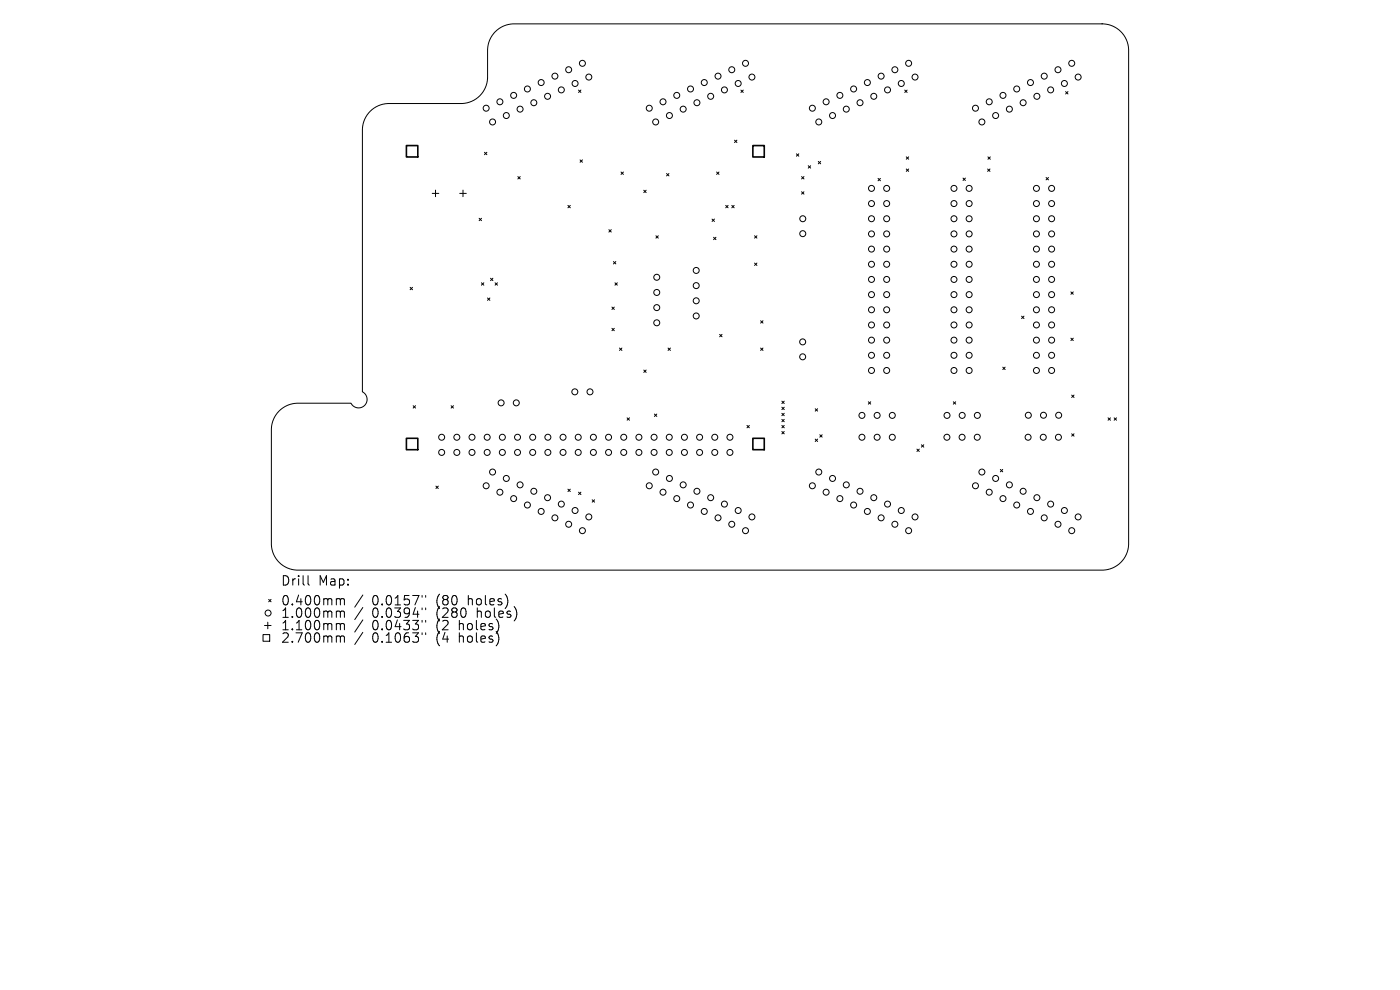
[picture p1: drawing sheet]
<svg xmlns="http://www.w3.org/2000/svg" width="297mm" height="210mm" viewBox="0 0 297 210" stroke-linecap="round" stroke-linejoin="round" font-family="sans-serif">
<defs><g id="words">
<g font-size="2.8">
<text x="59.5" y="124.5">Drill</text>
<text x="67.5" y="124.5">Map:</text>
<text x="59.5" y="128.7">0.400mm</text>
<text x="59.5" y="131.3">1.000mm</text>
<text x="79" y="128.7">0.0157&quot;</text>
<text x="79" y="131.3">0.0394&quot;</text>
<text x="92.7" y="128.7">(80</text>
<text x="92.7" y="131.3">(280</text>
<text x="99.5" y="128.7">holes)</text>
<text x="101.4" y="131.3">holes)</text>
<text x="59.5" y="134">1.100mm</text>
<text x="59.5" y="136.6">2.700mm</text>
<text x="79" y="134">0.0433&quot;</text>
<text x="79" y="136.6">0.1063&quot;</text>
<text x="92.7" y="134">(2</text>
<text x="92.7" y="136.6">(4</text>
<text x="97.6" y="134">holes)</text>
<text x="97.6" y="136.6">holes)</text>
</g>
</g></defs>
<g fill="none" stroke="#000" stroke-width=".21">
<path d="M122.7 19.1l.5 .5M123.2 19.1l-.5 .5M157.2 19.1l.5 .5M157.7 19.1l-.5 .5M191.9 19.1l.5 .5M192.4 19.1l-.5 .5M226.1 19.4l.5 .5M226.6 19.4l-.5 .5M78.5 23.6a5.6 5.6 0 0 1 4-1.6h15.3a5.6 5.6 0 0 0 5.6-5.7v-5.6a5.6 5.6 0 0 1 5.7-5.6h124.7a5.6 5.6 0 0 1 5.6 5.6v104.6a5.6 5.6 0 0 1-5.6 5.6h-170.6a5.6 5.6 0 0 1-5.6-5.6v-24.1a5.6 5.6 0 0 1 5.6-5.7h11.3a1.8 1.8 0 0 0 2.9 .5 1.8 1.8 0 0 0-.5-2.9v-55.5a5.6 5.6 0 0 1 1.6-4zM102.8 32.3l.5 .5M103.3 32.3l-.5 .5M109.9 37.5l.5 .5"/>
<path d="M110.4 37.5l-.5 .5M123.1 33.9l.5 .5M123.6 33.9l-.5 .5M131.7 36.5l.6 .5M132.3 36.5l-.6 .5M141.4 36.8l.5 .5M141.9 36.8l-.5 .5M152 36.5l.5 .5M152.5 36.5l-.5 .5M155.8 29.7l.5 .5M156.3 29.7l-.5 .5M169 32.6l.5 .5"/>
<path d="M169.5 32.6l-.5 .5M170.1 37.5l.5 .5M170.6 37.5l-.5 .5M171.5 35.2l.5 .5M172 35.2l-.5 .5M173.6 34.2l.5 .6M174.1 34.2l-.5 .6M186.3 37.8l.5 .5M186.8 37.8l-.5 .5M192.3 33.3l.5 .5M192.3 35.8l.5 .6M192.8 33.3l-.5 .5"/>
<path d="M192.8 35.8l-.5 .6M204.3 37.8l.5 .5M204.8 37.8l-.5 .5M209.5 35.8l.5 .6M209.6 33.3l.5 .5M210 35.8l-.5 .6M210.1 33.3l-.5 .5M221.9 37.6l.5 .6M222.4 37.6l-.5 .6M91.7 41h1.4M92.4 40.3v1.4M97.5 41h1.4"/>
<path d="M98.2 40.3v1.4M101.6 46.3l.6 .5M102.1 60l.5 .5M102.2 46.3l-.6 .5M102.6 60l-.5 .5M104.1 59l.5 .5M104.6 59l-.5 .5M105 60l.5 .5M105.5 60l-.5 .5M120.5 43.6l.5 .5M121 43.6l-.5 .5M129.2 48.7l.5 .5"/>
<path d="M129.7 48.7l-.5 .5M130.1 55.5l.5 .5M130.5 60l.5 .5M130.6 55.5l-.5 .5M131 60l-.5 .5M136.6 40.4l.5 .5M137.1 40.4l-.5 .5M139.2 50l.5 .5M139.7 50l-.5 .5M151.1 46.5l.5 .5M151.4 50.3l.5 .5M151.6 46.5l-.5 .5"/>
<path d="M151.9 50.3l-.5 .5M154 43.6l.5 .5M154.5 43.6l-.5 .5M155.2 43.6l.6 .5M155.8 43.6l-.6 .5M160.1 50l.5 .5M160.1 55.8l.5 .5M160.6 50l-.5 .5M160.6 55.8l-.5 .5M170.1 40.7l.5 .5M170.6 40.7l-.5 .5M87 61l.5 .5"/>
<path d="M87.5 61l-.5 .5M103.4 63.2l.5 .5M103.9 63.2l-.5 .5M129.8 65.1l.5 .5M129.8 69.6l.5 .6M130.3 65.1l-.5 .5M130.3 69.6l-.5 .6M131.4 73.8l.5 .5M131.9 73.8l-.5 .5M136.6 78.5l.5 .5M137.1 78.5l-.5 .5M141.7 73.8l.5 .5"/>
<path d="M142.2 73.8l-.5 .5M152.7 70.9l.5 .5M153.2 70.9l-.5 .5M161.4 68l.5 .5M161.4 73.8l.5 .5M161.9 68l-.5 .5M161.9 73.8l-.5 .5M212.7 77.9l.5 .5M213.2 77.9l-.5 .5M216.7 67.1l.5 .5M217.2 67.1l-.5 .5M227.2 61.9l.5 .5"/>
<path d="M227.2 71.7l.5 .5M227.7 61.9l-.5 .5M227.7 71.7l-.5 .5M87.6 86.1l.6 .5M88.2 86.1l-.6 .5M95.7 86.1l.5 .5M96.2 86.1l-.5 .5M133 88.6l.5 .5M133.5 88.6l-.5 .5M138.8 87.8l.5 .5M139.3 87.8l-.5 .5M158.5 90.2l.5 .6"/>
<path d="M159 90.2l-.5 .6M165.9 85.1l.5 .5M165.9 86.4l.5 .5M165.9 87.7l.5 .5M165.9 89l.5 .5M165.9 90.2l.5 .6M165.9 91.5l.5 .5M166.4 85.1l-.5 .5M166.4 86.4l-.5 .5M166.4 87.7l-.5 .5M166.4 89l-.5 .5M166.4 90.2l-.5 .6"/>
<path d="M166.4 91.5l-.5 .5M172.9 86.7l.6 .5M172.9 93.1l.6 .5M173.5 86.7l-.6 .5M173.5 93.1l-.6 .5M173.9 92.2l.5 .5M174.4 92.2l-.5 .5M184.2 85.2l.5 .5M184.7 85.2l-.5 .5M194.5 95.3l.5 .5M195 95.3l-.5 .5M195.5 94.3l.5 .6"/>
<path d="M196 94.3l-.5 .6M202.2 85.2l.5 .5M202.7 85.2l-.5 .5M212.2 99.6l.5 .5M212.7 99.6l-.5 .5M227.3 83.8l.6 .5M227.3 92l.6 .5M227.9 83.8l-.6 .5M227.9 92l-.6 .5M235.1 88.6l.5 .5M235.6 88.6l-.5 .5M236.4 88.6l.5 .5"/>
<path d="M236.9 88.6l-.5 .5M92.5 103.1l.5 .5M93 103.1l-.5 .5M120.5 103.8l.5 .5M121 103.8l-.5 .5M122.7 104.4l.5 .5M123.2 104.4l-.5 .5M125.6 106l.5 .5M126.1 106l-.5 .5M55.8 134.6h1.4v1.4h-1.4zM56.1 132.7h1.4M56.8 132v1.4"/>
<path d="M57 127.2l.5 .5M57.5 127.2l-.5 .5M65.4 122.1v1.7l.2 .3M71.6 127l.5 .1 .1 .2M71.6 129.6l.5 .1 .1 .2M71.6 132.3h.3l.3 .3M71.6 134.9l.5 .1 .1 .2M72.2 127.3l.3-.3 .5 .1 .1 1.2M72.2 127.3v1M72.2 129.9v1.1M72.2 132.6v1M72.2 135.2v1"/>
<path d="M72.2 129.9l.3-.3 .5 .1 .1 1.3M72.2 132.6l.3-.3 .5 .1 .1 1.2M72.2 135.2l.3-.3 .5 .1 .1 1.2M77 126.2l-1.7 2.6M77 128.9l-1.7 2.5M77 131.5l-1.7 2.6M77 134.1l-1.7 2.6M89.5 126.3v.4M89.5 129v.3M89.5 131.6v.4M89.5 134.2v.4M90.3 126.3v.4"/>
<path d="M90.3 129v.3M90.3 131.6v.4M90.3 134.2v.4"/>
<circle cx="111.9" cy="18.9" r=".63"/>
<circle cx="114.8" cy="17.5" r=".63"/>
<circle cx="117.7" cy="16.2" r=".63"/>
<circle cx="119.1" cy="19.1" r=".63"/>
<circle cx="120.6" cy="14.8" r=".63"/>
<circle cx="122" cy="17.7" r=".63"/>
<circle cx="123.6" cy="13.4" r=".63"/>
<circle cx="124.9" cy="16.3" r=".63"/>
<circle cx="146.5" cy="18.9" r=".63"/>
<circle cx="149.4" cy="17.5" r=".63"/>
<circle cx="152.3" cy="16.2" r=".63"/>
<circle cx="153.7" cy="19.1" r=".63"/>
<circle cx="155.2" cy="14.8" r=".63"/>
<circle cx="156.6" cy="17.7" r=".63"/>
<circle cx="158.2" cy="13.4" r=".63"/>
<circle cx="159.5" cy="16.3" r=".63"/>
<circle cx="181.1" cy="18.9" r=".63"/>
<circle cx="184" cy="17.5" r=".63"/>
<circle cx="186.9" cy="16.2" r=".63"/>
<circle cx="188.3" cy="19.1" r=".63"/>
<circle cx="189.8" cy="14.8" r=".63"/>
<circle cx="191.2" cy="17.7" r=".63"/>
<circle cx="192.8" cy="13.4" r=".63"/>
<circle cx="194.1" cy="16.3" r=".63"/>
<circle cx="215.7" cy="18.9" r=".63"/>
<circle cx="218.6" cy="17.5" r=".63"/>
<circle cx="221.5" cy="16.2" r=".63"/>
<circle cx="222.9" cy="19.1" r=".63"/>
<circle cx="224.4" cy="14.8" r=".63"/>
<circle cx="225.8" cy="17.7" r=".63"/>
<circle cx="227.4" cy="13.4" r=".63"/>
<circle cx="228.7" cy="16.3" r=".63"/>
<circle cx="103.1" cy="23" r=".63"/>
<circle cx="104.5" cy="25.9" r=".63"/>
<circle cx="106.1" cy="21.6" r=".63"/>
<circle cx="107.4" cy="24.5" r=".63"/>
<circle cx="109" cy="20.2" r=".63"/>
<circle cx="110.3" cy="23.2" r=".63"/>
<circle cx="113.2" cy="21.8" r=".63"/>
<circle cx="116.2" cy="20.4" r=".63"/>
<circle cx="137.7" cy="23" r=".63"/>
<circle cx="139.1" cy="25.9" r=".63"/>
<circle cx="140.7" cy="21.6" r=".63"/>
<circle cx="142" cy="24.5" r=".63"/>
<circle cx="143.6" cy="20.2" r=".63"/>
<circle cx="144.9" cy="23.2" r=".63"/>
<circle cx="147.8" cy="21.8" r=".63"/>
<circle cx="150.8" cy="20.4" r=".63"/>
<circle cx="172.3" cy="23" r=".63"/>
<circle cx="173.7" cy="25.9" r=".63"/>
<circle cx="175.3" cy="21.6" r=".63"/>
<circle cx="176.6" cy="24.5" r=".63"/>
<circle cx="178.2" cy="20.2" r=".63"/>
<circle cx="179.5" cy="23.2" r=".63"/>
<circle cx="182.5" cy="21.8" r=".63"/>
<circle cx="184.9" cy="40" r=".63"/>
<circle cx="185.4" cy="20.4" r=".63"/>
<circle cx="188.1" cy="40" r=".63"/>
<circle cx="202.4" cy="40" r=".63"/>
<circle cx="205.6" cy="40" r=".63"/>
<circle cx="206.9" cy="23" r=".63"/>
<circle cx="208.3" cy="25.9" r=".63"/>
<circle cx="209.9" cy="21.6" r=".63"/>
<circle cx="211.2" cy="24.5" r=".63"/>
<circle cx="212.8" cy="20.2" r=".63"/>
<circle cx="214.1" cy="23.2" r=".63"/>
<circle cx="217.1" cy="21.8" r=".63"/>
<circle cx="219.9" cy="40" r=".63"/>
<circle cx="220" cy="20.4" r=".63"/>
<circle cx="223.1" cy="40" r=".63"/>
<circle cx="139.3" cy="58.8" r=".63"/>
<circle cx="147.7" cy="57.4" r=".63"/>
<circle cx="170.3" cy="49.6" r=".63"/>
<circle cx="170.3" cy="46.4" r=".63"/>
<circle cx="184.9" cy="56.1" r=".63"/>
<circle cx="184.9" cy="49.6" r=".63"/>
<circle cx="184.9" cy="43.2" r=".63"/>
<circle cx="184.9" cy="52.8" r=".63"/>
<circle cx="184.9" cy="46.4" r=".63"/>
<circle cx="184.9" cy="59.3" r=".63"/>
<circle cx="188.1" cy="56.1" r=".63"/>
<circle cx="188.1" cy="49.6" r=".63"/>
<circle cx="188.1" cy="43.2" r=".63"/>
<circle cx="188.1" cy="52.8" r=".63"/>
<circle cx="188.1" cy="46.4" r=".63"/>
<circle cx="188.1" cy="59.3" r=".63"/>
<circle cx="202.4" cy="56.1" r=".63"/>
<circle cx="202.4" cy="49.6" r=".63"/>
<circle cx="202.4" cy="43.2" r=".63"/>
<circle cx="202.4" cy="52.8" r=".63"/>
<circle cx="202.4" cy="46.4" r=".63"/>
<circle cx="202.4" cy="59.3" r=".63"/>
<circle cx="205.6" cy="56.1" r=".63"/>
<circle cx="205.6" cy="49.6" r=".63"/>
<circle cx="205.6" cy="43.2" r=".63"/>
<circle cx="205.6" cy="46.4" r=".63"/>
<circle cx="205.6" cy="52.8" r=".63"/>
<circle cx="205.6" cy="59.3" r=".63"/>
<circle cx="219.9" cy="49.6" r=".63"/>
<circle cx="219.9" cy="56.1" r=".63"/>
<circle cx="219.9" cy="43.2" r=".63"/>
<circle cx="219.9" cy="52.8" r=".63"/>
<circle cx="219.9" cy="46.4" r=".63"/>
<circle cx="219.9" cy="59.3" r=".63"/>
<circle cx="223.1" cy="49.6" r=".63"/>
<circle cx="223.1" cy="56.1" r=".63"/>
<circle cx="223.1" cy="43.2" r=".63"/>
<circle cx="223.1" cy="59.3" r=".63"/>
<circle cx="223.1" cy="52.8" r=".63"/>
<circle cx="223.1" cy="46.4" r=".63"/>
<circle cx="139.3" cy="68.5" r=".63"/>
<circle cx="139.3" cy="62" r=".63"/>
<circle cx="139.3" cy="65.3" r=".63"/>
<circle cx="147.7" cy="63.8" r=".63"/>
<circle cx="147.7" cy="60.6" r=".63"/>
<circle cx="147.7" cy="67" r=".63"/>
<circle cx="170.3" cy="75.7" r=".63"/>
<circle cx="170.3" cy="72.5" r=".63"/>
<circle cx="184.9" cy="68.9" r=".63"/>
<circle cx="184.9" cy="75.4" r=".63"/>
<circle cx="184.9" cy="62.5" r=".63"/>
<circle cx="184.9" cy="65.7" r=".63"/>
<circle cx="184.9" cy="72.2" r=".63"/>
<circle cx="184.9" cy="78.6" r=".63"/>
<circle cx="188.1" cy="75.4" r=".63"/>
<circle cx="188.1" cy="68.9" r=".63"/>
<circle cx="188.1" cy="62.5" r=".63"/>
<circle cx="188.1" cy="65.7" r=".63"/>
<circle cx="188.1" cy="78.6" r=".63"/>
<circle cx="188.1" cy="72.2" r=".63"/>
<circle cx="202.4" cy="75.4" r=".63"/>
<circle cx="202.4" cy="62.5" r=".63"/>
<circle cx="202.4" cy="68.9" r=".63"/>
<circle cx="202.4" cy="65.7" r=".63"/>
<circle cx="202.4" cy="72.2" r=".63"/>
<circle cx="202.4" cy="78.6" r=".63"/>
<circle cx="205.6" cy="75.4" r=".63"/>
<circle cx="205.6" cy="68.9" r=".63"/>
<circle cx="205.6" cy="62.5" r=".63"/>
<circle cx="205.6" cy="65.7" r=".63"/>
<circle cx="205.6" cy="72.2" r=".63"/>
<circle cx="205.6" cy="78.6" r=".63"/>
<circle cx="219.9" cy="62.5" r=".63"/>
<circle cx="219.9" cy="75.4" r=".63"/>
<circle cx="219.9" cy="68.9" r=".63"/>
<circle cx="219.9" cy="65.7" r=".63"/>
<circle cx="219.9" cy="78.6" r=".63"/>
<circle cx="219.9" cy="72.2" r=".63"/>
<circle cx="223.1" cy="75.4" r=".63"/>
<circle cx="223.1" cy="62.5" r=".63"/>
<circle cx="223.1" cy="68.9" r=".63"/>
<circle cx="223.1" cy="65.7" r=".63"/>
<circle cx="223.1" cy="78.6" r=".63"/>
<circle cx="223.1" cy="72.2" r=".63"/>
<circle cx="93.7" cy="96" r=".63"/>
<circle cx="93.7" cy="92.8" r=".63"/>
<circle cx="96.9" cy="96" r=".63"/>
<circle cx="96.9" cy="92.8" r=".63"/>
<circle cx="100.1" cy="96" r=".63"/>
<circle cx="100.1" cy="92.8" r=".63"/>
<circle cx="103.4" cy="96" r=".63"/>
<circle cx="103.4" cy="92.8" r=".63"/>
<circle cx="106.3" cy="85.5" r=".63"/>
<circle cx="106.6" cy="96" r=".63"/>
<circle cx="106.6" cy="92.8" r=".63"/>
<circle cx="109.5" cy="85.5" r=".63"/>
<circle cx="109.8" cy="96" r=".63"/>
<circle cx="109.8" cy="92.8" r=".63"/>
<circle cx="113" cy="96" r=".63"/>
<circle cx="113" cy="92.8" r=".63"/>
<circle cx="116.2" cy="96" r=".63"/>
<circle cx="116.2" cy="92.8" r=".63"/>
<circle cx="119.4" cy="96" r=".63"/>
<circle cx="119.4" cy="92.8" r=".63"/>
<circle cx="121.9" cy="83.1" r=".63"/>
<circle cx="122.7" cy="96" r=".63"/>
<circle cx="122.7" cy="92.8" r=".63"/>
<circle cx="125.2" cy="83.1" r=".63"/>
<circle cx="125.9" cy="96" r=".63"/>
<circle cx="125.9" cy="92.8" r=".63"/>
<circle cx="129.1" cy="96" r=".63"/>
<circle cx="129.1" cy="92.8" r=".63"/>
<circle cx="132.3" cy="96" r=".63"/>
<circle cx="132.3" cy="92.8" r=".63"/>
<circle cx="135.5" cy="96" r=".63"/>
<circle cx="135.5" cy="92.8" r=".63"/>
<circle cx="138.8" cy="96" r=".63"/>
<circle cx="138.8" cy="92.8" r=".63"/>
<circle cx="142" cy="96" r=".63"/>
<circle cx="142" cy="92.8" r=".63"/>
<circle cx="145.2" cy="96" r=".63"/>
<circle cx="145.2" cy="92.8" r=".63"/>
<circle cx="148.4" cy="96" r=".63"/>
<circle cx="148.4" cy="92.8" r=".63"/>
<circle cx="151.6" cy="96" r=".63"/>
<circle cx="151.6" cy="92.8" r=".63"/>
<circle cx="154.9" cy="96" r=".63"/>
<circle cx="154.9" cy="92.8" r=".63"/>
<circle cx="182.9" cy="88.1" r=".63"/>
<circle cx="182.9" cy="92.8" r=".63"/>
<circle cx="186.1" cy="88.1" r=".63"/>
<circle cx="186.1" cy="92.8" r=".63"/>
<circle cx="189.3" cy="88.1" r=".63"/>
<circle cx="189.3" cy="92.8" r=".63"/>
<circle cx="200.9" cy="92.8" r=".63"/>
<circle cx="200.9" cy="88.1" r=".63"/>
<circle cx="204.1" cy="92.8" r=".63"/>
<circle cx="204.1" cy="88.1" r=".63"/>
<circle cx="207.3" cy="92.8" r=".63"/>
<circle cx="207.3" cy="88.1" r=".63"/>
<circle cx="218.1" cy="92.8" r=".63"/>
<circle cx="218.2" cy="88.1" r=".63"/>
<circle cx="221.3" cy="92.8" r=".63"/>
<circle cx="221.4" cy="88.1" r=".63"/>
<circle cx="224.5" cy="92.8" r=".63"/>
<circle cx="224.6" cy="88.1" r=".63"/>
<circle cx="103.1" cy="103" r=".63"/>
<circle cx="104.5" cy="100.1" r=".63"/>
<circle cx="106.1" cy="104.4" r=".63"/>
<circle cx="107.4" cy="101.5" r=".63"/>
<circle cx="109" cy="105.8" r=".63"/>
<circle cx="110.3" cy="102.9" r=".63"/>
<circle cx="111.9" cy="107.1" r=".63"/>
<circle cx="113.2" cy="104.2" r=".63"/>
<circle cx="114.8" cy="108.5" r=".63"/>
<circle cx="116.2" cy="105.6" r=".63"/>
<circle cx="117.7" cy="109.9" r=".63"/>
<circle cx="119.1" cy="106.9" r=".63"/>
<circle cx="120.6" cy="111.2" r=".63"/>
<circle cx="122" cy="108.3" r=".63"/>
<circle cx="123.6" cy="112.6" r=".63"/>
<circle cx="124.9" cy="109.7" r=".63"/>
<circle cx="137.7" cy="103" r=".63"/>
<circle cx="139.1" cy="100.1" r=".63"/>
<circle cx="140.7" cy="104.4" r=".63"/>
<circle cx="142" cy="101.5" r=".63"/>
<circle cx="143.6" cy="105.8" r=".63"/>
<circle cx="144.9" cy="102.9" r=".63"/>
<circle cx="146.5" cy="107.1" r=".63"/>
<circle cx="147.8" cy="104.2" r=".63"/>
<circle cx="149.4" cy="108.5" r=".63"/>
<circle cx="150.8" cy="105.6" r=".63"/>
<circle cx="152.3" cy="109.9" r=".63"/>
<circle cx="153.7" cy="106.9" r=".63"/>
<circle cx="155.2" cy="111.2" r=".63"/>
<circle cx="156.6" cy="108.3" r=".63"/>
<circle cx="158.2" cy="112.6" r=".63"/>
<circle cx="159.5" cy="109.7" r=".63"/>
<circle cx="172.3" cy="103" r=".63"/>
<circle cx="173.7" cy="100.1" r=".63"/>
<circle cx="175.3" cy="104.4" r=".63"/>
<circle cx="176.6" cy="101.5" r=".63"/>
<circle cx="178.2" cy="105.8" r=".63"/>
<circle cx="179.5" cy="102.9" r=".63"/>
<circle cx="181.1" cy="107.1" r=".63"/>
<circle cx="182.5" cy="104.2" r=".63"/>
<circle cx="184" cy="108.5" r=".63"/>
<circle cx="185.4" cy="105.6" r=".63"/>
<circle cx="186.9" cy="109.9" r=".63"/>
<circle cx="188.3" cy="106.9" r=".63"/>
<circle cx="189.8" cy="111.2" r=".63"/>
<circle cx="191.2" cy="108.3" r=".63"/>
<circle cx="192.8" cy="112.6" r=".63"/>
<circle cx="194.1" cy="109.7" r=".63"/>
<circle cx="206.9" cy="103" r=".63"/>
<circle cx="208.3" cy="100.1" r=".63"/>
<circle cx="209.9" cy="104.4" r=".63"/>
<circle cx="211.2" cy="101.5" r=".63"/>
<circle cx="212.8" cy="105.8" r=".63"/>
<circle cx="214.1" cy="102.9" r=".63"/>
<circle cx="215.7" cy="107.1" r=".63"/>
<circle cx="217.1" cy="104.2" r=".63"/>
<circle cx="218.6" cy="108.5" r=".63"/>
<circle cx="220" cy="105.6" r=".63"/>
<circle cx="221.5" cy="109.9" r=".63"/>
<circle cx="222.9" cy="106.9" r=".63"/>
<circle cx="224.4" cy="111.2" r=".63"/>
<circle cx="225.8" cy="108.3" r=".63"/>
<circle cx="227.4" cy="112.6" r=".63"/>
<circle cx="228.7" cy="109.7" r=".63"/>
<circle cx="56.9" cy="130" r=".63"/>
</g>
<path d="M86.2 30.9h2.4v2.4h-2.4zM159.7 30.9h2.4v2.4h-2.4zM86.2 93h2.4v2.4h-2.4zM159.7 93h2.4v2.4h-2.4z" fill="none" stroke="#000" stroke-width=".34"/>
<use href="#words"/>
</svg>
